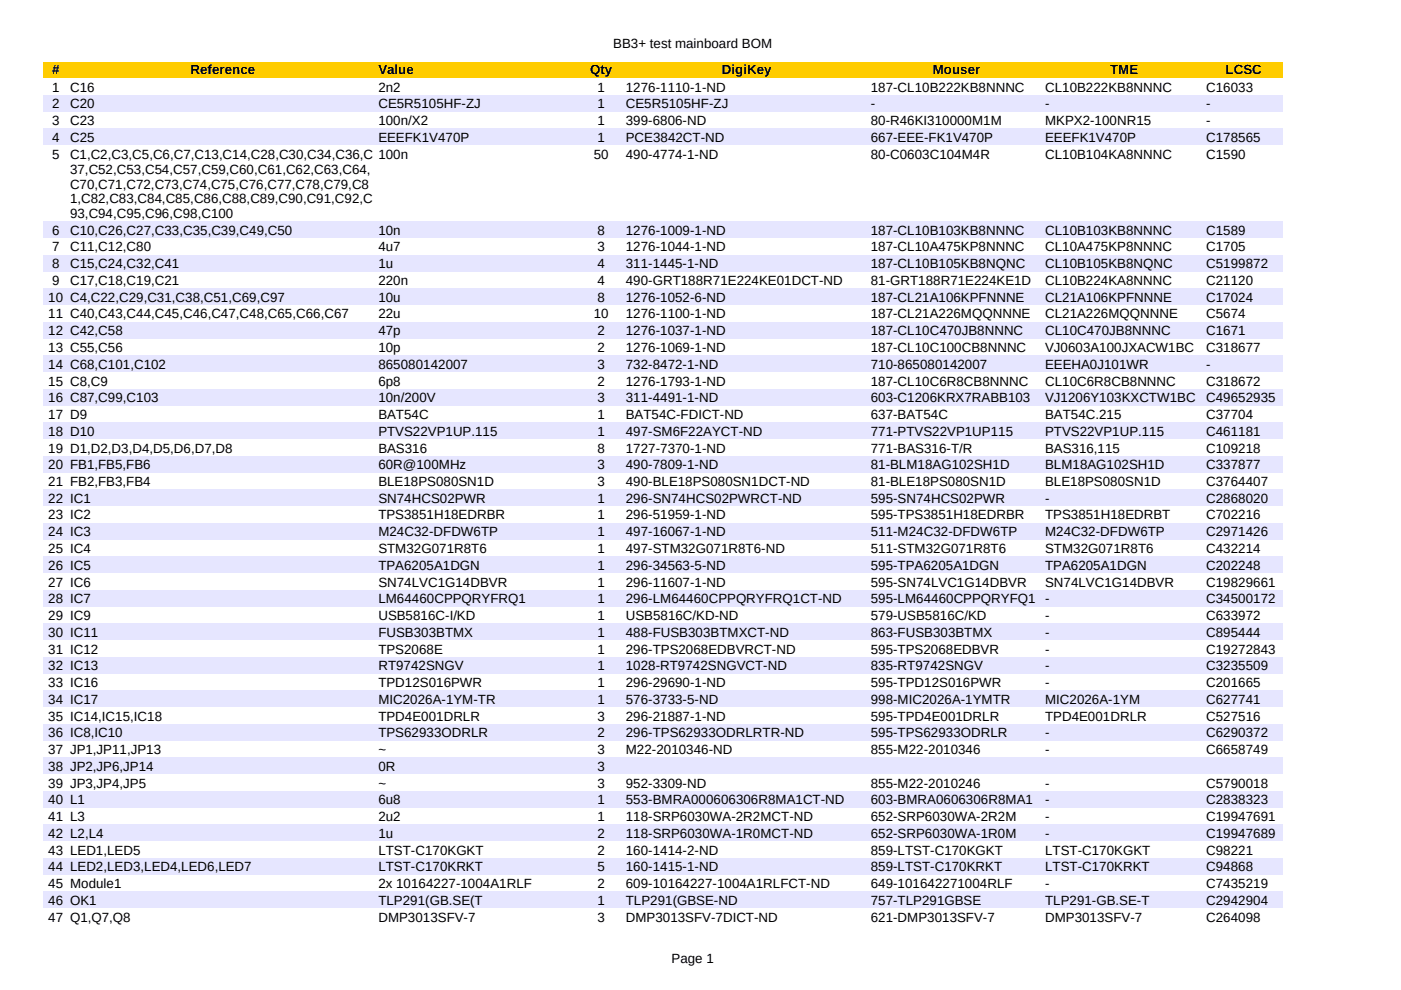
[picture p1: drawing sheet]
<svg xmlns="http://www.w3.org/2000/svg" width="297mm" height="210mm" viewBox="0 0 297 210" stroke-linecap="round" stroke-linejoin="round" font-family="sans-serif">
<defs><g id="words">
<g font-size="2.8">
<text x="130" y="10.2">BB3+ test mainboard BOM</text>
<text x="11" y="15.7">#</text>
<text x="40.4" y="15.7">Reference</text>
<text x="80.2" y="15.7">Value</text>
<text x="125.1" y="15.7">Qty</text>
<text x="153.1" y="15.7">DigiKey</text>
<text x="197.8" y="15.7">Mouser</text>
<text x="235.4" y="15.7">TME</text>
<text x="259.9" y="15.7">LCSC</text>
<text x="11" y="19.4">1</text>
<text x="11" y="23">2</text>
<text x="14.9" y="19.4">C16</text>
<text x="14.9" y="23">C20</text>
<text x="80.2" y="19.4">2n2</text>
<text x="80.2" y="23">CE5R5105HF-ZJ</text>
<text x="126.6" y="19.4">1</text>
<text x="126.6" y="23">1</text>
<text x="132.7" y="19.4">1276-1110-1-ND</text>
<text x="132.7" y="23">CE5R5105HF-ZJ</text>
<text x="184.6" y="19.4">187-CL10B222KB8NNNC</text>
<text x="184.6" y="23">-</text>
<text x="221.6" y="19.4">CL10B222KB8NNNC</text>
<text x="221.6" y="23">-</text>
<text x="255.7" y="19.4">C16033</text>
<text x="255.7" y="23">-</text>
<text x="11" y="26.5">3</text>
<text x="14.9" y="26.5">C23</text>
<text x="80.2" y="26.5">100n/X2</text>
<text x="126.6" y="26.5">1</text>
<text x="132.7" y="26.5">399-6806-ND</text>
<text x="184.6" y="26.5">80-R46KI310000M1M</text>
<text x="221.6" y="26.5">MKPX2-100NR15</text>
<text x="255.7" y="26.5">-</text>
<text x="11" y="30.1">4</text>
<text x="11" y="33.6">5</text>
<text x="14.9" y="30.1">C25</text>
<text x="14.9" y="33.7">C1,C2,C3,C5,C6,C7,C13,C14,C28,C30,C34,C36,C 100n</text>
<text x="80.2" y="30.1">EEEFK1V470P</text>
<text x="125.9" y="33.6">50</text>
<text x="126.6" y="30.1">1</text>
<text x="132.7" y="30.1">PCE3842CT-ND</text>
<text x="132.7" y="33.6">490-4774-1-ND</text>
<text x="184.6" y="30.1">667-EEE-FK1V470P</text>
<text x="184.6" y="33.6">80-C0603C104M4R</text>
<text x="221.6" y="30.1">EEEFK1V470P</text>
<text x="221.6" y="33.6">CL10B104KA8NNNC</text>
<text x="255.7" y="30.1">C178565</text>
<text x="255.7" y="33.6">C1590</text>
<text x="14.9" y="36.8">37,C52,C53,C54,C57,C59,C60,C61,C62,C63,C64,</text>
<text x="14.9" y="40">C70,C71,C72,C73,C74,C75,C76,C77,C78,C79,C8</text>
<text x="14.9" y="43.1">1,C82,C83,C84,C85,C86,C88,C89,C90,C91,C92,C</text>
<text x="14.9" y="46.3">93,C94,C95,C96,C98,C100</text>
<text x="11" y="49.8">6</text>
<text x="11" y="53.3">7</text>
<text x="14.9" y="49.8">C10,C26,C27,C33,C35,C39,C49,C50</text>
<text x="14.9" y="53.3">C11,C12,C80</text>
<text x="80.2" y="49.8">10n</text>
<text x="80.2" y="53.3">4u7</text>
<text x="126.6" y="49.8">8</text>
<text x="126.6" y="53.3">3</text>
<text x="132.7" y="49.8">1276-1009-1-ND</text>
<text x="132.7" y="53.3">1276-1044-1-ND</text>
<text x="184.6" y="49.8">187-CL10B103KB8NNNC</text>
<text x="184.6" y="53.3">187-CL10A475KP8NNNC</text>
<text x="221.6" y="49.8">CL10B103KB8NNNC</text>
<text x="221.6" y="53.3">CL10A475KP8NNNC</text>
<text x="255.7" y="49.8">C1589</text>
<text x="255.7" y="53.3">C1705</text>
<text x="11" y="56.9">8</text>
<text x="14.9" y="56.9">C15,C24,C32,C41</text>
<text x="80.2" y="56.9">1u</text>
<text x="126.6" y="56.9">4</text>
<text x="132.7" y="56.9">311-1445-1-ND</text>
<text x="184.6" y="56.9">187-CL10B105KB8NQNC</text>
<text x="221.6" y="56.9">CL10B105KB8NQNC</text>
<text x="255.7" y="56.9">C5199872</text>
<text x="10.2" y="64">10 C4,C22,C29,C31,C38,C51,C69,C97</text>
<text x="11" y="60.4">9</text>
<text x="14.9" y="60.4">C17,C18,C19,C21</text>
<text x="80.2" y="60.4">220n</text>
<text x="80.2" y="64">10u</text>
<text x="126.6" y="60.4">4</text>
<text x="126.6" y="64">8</text>
<text x="132.7" y="60.4">490-GRT188R71E224KE01DCT-ND</text>
<text x="132.7" y="64">1276-1052-6-ND</text>
<text x="184.6" y="60.4">81-GRT188R71E224KE1D</text>
<text x="184.6" y="64">187-CL21A106KPFNNNE</text>
<text x="221.6" y="60.4">CL10B224KA8NNNC</text>
<text x="221.6" y="64">CL21A106KPFNNNE</text>
<text x="255.7" y="60.4">C21120</text>
<text x="255.7" y="64">C17024</text>
<text x="10.2" y="67.5">11 C40,C43,C44,C45,C46,C47,C48,C65,C66,C67</text>
<text x="10.2" y="71.1">12 C42,C58</text>
<text x="80.2" y="67.5">22u</text>
<text x="80.2" y="71.1">47p</text>
<text x="125.9" y="67.5">10</text>
<text x="126.6" y="71.1">2</text>
<text x="132.7" y="67.5">1276-1100-1-ND</text>
<text x="132.7" y="71.1">1276-1037-1-ND</text>
<text x="184.6" y="67.5">187-CL21A226MQQNNNE</text>
<text x="184.6" y="71.1">187-CL10C470JB8NNNC</text>
<text x="221.6" y="67.5">CL21A226MQQNNNE</text>
<text x="221.6" y="71.1">CL10C470JB8NNNC</text>
<text x="255.7" y="67.5">C5674</text>
<text x="255.7" y="71.1">C1671</text>
<text x="10.2" y="74.6">13 C55,C56</text>
<text x="80.2" y="74.6">10p</text>
<text x="126.6" y="74.6">2</text>
<text x="132.7" y="74.6">1276-1069-1-ND</text>
<text x="184.6" y="74.6">187-CL10C100CB8NNNC</text>
<text x="221.6" y="74.6">VJ0603A100JXACW1BC</text>
<text x="255.7" y="74.6">C318677</text>
<text x="10.2" y="78.2">14 C68,C101,C102</text>
<text x="10.2" y="81.7">15 C8,C9</text>
<text x="80.2" y="78.2">865080142007</text>
<text x="80.2" y="81.7">6p8</text>
<text x="126.6" y="78.2">3</text>
<text x="126.6" y="81.7">2</text>
<text x="132.7" y="78.2">732-8472-1-ND</text>
<text x="132.7" y="81.7">1276-1793-1-ND</text>
<text x="184.6" y="78.2">710-865080142007</text>
<text x="184.6" y="81.7">187-CL10C6R8CB8NNNC</text>
<text x="221.6" y="78.2">EEEHA0J101WR</text>
<text x="221.6" y="81.7">CL10C6R8CB8NNNC</text>
<text x="255.7" y="78.2">-</text>
<text x="255.7" y="81.7">C318672</text>
<text x="10.2" y="85.3">16 C87,C99,C103</text>
<text x="10.2" y="88.8">17 D9</text>
<text x="80.2" y="85.3">10n/200V</text>
<text x="80.2" y="88.8">BAT54C</text>
<text x="126.6" y="85.3">3</text>
<text x="126.6" y="88.8">1</text>
<text x="132.7" y="85.3">311-4491-1-ND</text>
<text x="132.7" y="88.8">BAT54C-FDICT-ND</text>
<text x="184.6" y="85.3">603-C1206KRX7RABB103</text>
<text x="184.6" y="88.8">637-BAT54C</text>
<text x="221.6" y="85.3">VJ1206Y103KXCTW1BC</text>
<text x="221.6" y="88.8">BAT54C.215</text>
<text x="255.7" y="85.3">C49652935</text>
<text x="255.7" y="88.8">C37704</text>
<text x="10.2" y="92.4">18 D10</text>
<text x="10.2" y="96">19 D1,D2,D3,D4,D5,D6,D7,D8</text>
<text x="80.2" y="92.4">PTVS22VP1UP.115</text>
<text x="80.2" y="96">BAS316</text>
<text x="126.6" y="92.4">1</text>
<text x="126.6" y="96">8</text>
<text x="132.7" y="92.4">497-SM6F22AYCT-ND</text>
<text x="132.7" y="96">1727-7370-1-ND</text>
<text x="184.6" y="92.4">771-PTVS22VP1UP115</text>
<text x="184.6" y="96">771-BAS316-T/R</text>
<text x="221.6" y="92.4">PTVS22VP1UP.115</text>
<text x="221.6" y="96">BAS316,115</text>
<text x="255.7" y="92.4">C461181</text>
<text x="255.7" y="96">C109218</text>
<text x="10.2" y="99.5">20 FB1,FB5,FB6</text>
<text x="80.2" y="99.5">60R@100MHz</text>
<text x="126.6" y="99.5">3</text>
<text x="132.7" y="99.5">490-7809-1-ND</text>
<text x="184.6" y="99.5">81-BLM18AG102SH1D</text>
<text x="221.6" y="99.5">BLM18AG102SH1D</text>
<text x="255.7" y="99.5">C337877</text>
<text x="10.2" y="103">21 FB2,FB3,FB4</text>
<text x="10.2" y="106.6">22 IC1</text>
<text x="80.2" y="103">BLE18PS080SN1D</text>
<text x="80.2" y="106.6">SN74HCS02PWR</text>
<text x="126.6" y="103">3</text>
<text x="126.6" y="106.6">1</text>
<text x="132.7" y="103">490-BLE18PS080SN1DCT-ND</text>
<text x="132.7" y="106.6">296-SN74HCS02PWRCT-ND</text>
<text x="184.6" y="103">81-BLE18PS080SN1D</text>
<text x="184.6" y="106.6">595-SN74HCS02PWR</text>
<text x="221.6" y="103">BLE18PS080SN1D</text>
<text x="221.6" y="106.6">-</text>
<text x="255.7" y="103">C3764407</text>
<text x="255.7" y="106.6">C2868020</text>
<text x="10.2" y="110.1">23 IC2</text>
<text x="10.2" y="113.7">24 IC3</text>
<text x="80.2" y="110.1">TPS3851H18EDRBR</text>
<text x="80.2" y="113.7">M24C32-DFDW6TP</text>
<text x="126.6" y="110.1">1</text>
<text x="126.6" y="113.7">1</text>
<text x="132.7" y="110.1">296-51959-1-ND</text>
<text x="132.7" y="113.7">497-16067-1-ND</text>
<text x="184.6" y="110.1">595-TPS3851H18EDRBR</text>
<text x="184.6" y="113.7">511-M24C32-DFDW6TP</text>
<text x="221.6" y="110.1">TPS3851H18EDRBT</text>
<text x="221.6" y="113.7">M24C32-DFDW6TP</text>
<text x="255.7" y="110.1">C702216</text>
<text x="255.7" y="113.7">C2971426</text>
<text x="10.2" y="117.3">25 IC4</text>
<text x="80.2" y="117.3">STM32G071R8T6</text>
<text x="126.6" y="117.3">1</text>
<text x="132.7" y="117.3">497-STM32G071R8T6-ND</text>
<text x="184.6" y="117.3">511-STM32G071R8T6</text>
<text x="221.6" y="117.3">STM32G071R8T6</text>
<text x="255.7" y="117.3">C432214</text>
<text x="10.2" y="120.8">26 IC5</text>
<text x="10.2" y="124.4">27 IC6</text>
<text x="80.2" y="120.8">TPA6205A1DGN</text>
<text x="80.2" y="124.4">SN74LVC1G14DBVR</text>
<text x="126.6" y="120.8">1</text>
<text x="126.6" y="124.4">1</text>
<text x="132.7" y="120.8">296-34563-5-ND</text>
<text x="132.7" y="124.4">296-11607-1-ND</text>
<text x="184.6" y="120.8">595-TPA6205A1DGN</text>
<text x="184.6" y="124.4">595-SN74LVC1G14DBVR</text>
<text x="221.6" y="120.8">TPA6205A1DGN</text>
<text x="221.6" y="124.4">SN74LVC1G14DBVR</text>
<text x="255.7" y="120.8">C202248</text>
<text x="255.7" y="124.4">C19829661</text>
<text x="10.2" y="127.9">28 IC7</text>
<text x="10.2" y="131.5">29 IC9</text>
<text x="80.2" y="127.9">LM64460CPPQRYFRQ1</text>
<text x="80.2" y="131.5">USB5816C-I/KD</text>
<text x="126.6" y="127.9">1</text>
<text x="126.6" y="131.5">1</text>
<text x="132.7" y="127.9">296-LM64460CPPQRYFRQ1CT-ND</text>
<text x="132.7" y="131.5">USB5816C/KD-ND</text>
<text x="184.6" y="127.9">595-LM64460CPPQRYFQ1</text>
<text x="184.6" y="131.5">579-USB5816C/KD</text>
<text x="221.6" y="127.9">-</text>
<text x="221.6" y="131.5">-</text>
<text x="255.7" y="127.9">C34500172</text>
<text x="255.7" y="131.5">C633972</text>
<text x="10.2" y="135">30 IC11</text>
<text x="80.2" y="135">FUSB303BTMX</text>
<text x="126.6" y="135">1</text>
<text x="132.7" y="135">488-FUSB303BTMXCT-ND</text>
<text x="184.6" y="135">863-FUSB303BTMX</text>
<text x="221.6" y="135">-</text>
<text x="255.7" y="135">C895444</text>
<text x="10.2" y="138.6">31 IC12</text>
<text x="10.2" y="142.1">32 IC13</text>
<text x="80.2" y="138.6">TPS2068E</text>
<text x="80.2" y="142.1">RT9742SNGV</text>
<text x="126.6" y="138.6">1</text>
<text x="126.6" y="142.1">1</text>
<text x="132.7" y="138.6">296-TPS2068EDBVRCT-ND</text>
<text x="132.7" y="142.1">1028-RT9742SNGVCT-ND</text>
<text x="184.6" y="138.6">595-TPS2068EDBVR</text>
<text x="184.6" y="142.1">835-RT9742SNGV</text>
<text x="221.6" y="138.6">-</text>
<text x="221.6" y="142.1">-</text>
<text x="255.7" y="138.6">C19272843</text>
<text x="255.7" y="142.1">C3235509</text>
<text x="10.2" y="145.7">33 IC16</text>
<text x="10.2" y="149.2">34 IC17</text>
<text x="80.2" y="145.7">TPD12S016PWR</text>
<text x="80.2" y="149.2">MIC2026A-1YM-TR</text>
<text x="126.6" y="145.7">1</text>
<text x="126.6" y="149.2">1</text>
<text x="132.7" y="145.7">296-29690-1-ND</text>
<text x="132.7" y="149.2">576-3733-5-ND</text>
<text x="184.6" y="145.7">595-TPD12S016PWR</text>
<text x="184.6" y="149.2">998-MIC2026A-1YMTR</text>
<text x="221.6" y="145.7">-</text>
<text x="221.6" y="149.2">MIC2026A-1YM</text>
<text x="255.7" y="145.7">C201665</text>
<text x="255.7" y="149.2">C627741</text>
<text x="10.2" y="152.8">35 IC14,IC15,IC18</text>
<text x="80.2" y="152.8">TPD4E001DRLR</text>
<text x="126.6" y="152.8">3</text>
<text x="132.7" y="152.8">296-21887-1-ND</text>
<text x="184.6" y="152.8">595-TPD4E001DRLR</text>
<text x="221.6" y="152.8">TPD4E001DRLR</text>
<text x="255.7" y="152.8">C527516</text>
<text x="10.2" y="156.3">36 IC8,IC10</text>
<text x="10.2" y="159.9">37 JP1,JP11,JP13</text>
<text x="80.2" y="156.3">TPS62933ODRLR</text>
<text x="80.2" y="159.9">~</text>
<text x="126.6" y="156.3">2</text>
<text x="126.6" y="159.9">3</text>
<text x="132.7" y="156.3">296-TPS62933ODRLRTR-ND</text>
<text x="132.7" y="159.9">M22-2010346-ND</text>
<text x="184.6" y="156.3">595-TPS62933ODRLR</text>
<text x="184.6" y="159.9">855-M22-2010346</text>
<text x="221.6" y="156.3">-</text>
<text x="221.6" y="159.9">-</text>
<text x="255.7" y="156.3">C6290372</text>
<text x="255.7" y="159.9">C6658749</text>
<text x="10.2" y="163.4">38 JP2,JP6,JP14</text>
<text x="10.2" y="167">39 JP3,JP4,JP5</text>
<text x="80.2" y="163.4">0R</text>
<text x="80.2" y="167">~</text>
<text x="126.6" y="163.4">3</text>
<text x="126.6" y="167">3</text>
<text x="132.7" y="167">952-3309-ND</text>
<text x="184.6" y="167">855-M22-2010246</text>
<text x="221.6" y="167">-</text>
<text x="255.7" y="167">C5790018</text>
<text x="10.2" y="170.5">40 L1</text>
<text x="80.2" y="170.5">6u8</text>
<text x="126.6" y="170.5">1</text>
<text x="132.7" y="170.5">553-BMRA000606306R8MA1CT-ND</text>
<text x="184.6" y="170.5">603-BMRA0606306R8MA1</text>
<text x="221.6" y="170.5">-</text>
<text x="255.7" y="170.5">C2838323</text>
<text x="10.2" y="174.1">41 L3</text>
<text x="10.2" y="177.6">42 L2,L4</text>
<text x="80.2" y="174.1">2u2</text>
<text x="80.2" y="177.6">1u</text>
<text x="126.6" y="174.1">1</text>
<text x="126.6" y="177.6">2</text>
<text x="132.7" y="174.1">118-SRP6030WA-2R2MCT-ND</text>
<text x="132.7" y="177.6">118-SRP6030WA-1R0MCT-ND</text>
<text x="184.6" y="174.1">652-SRP6030WA-2R2M</text>
<text x="184.6" y="177.6">652-SRP6030WA-1R0M</text>
<text x="221.6" y="174.1">-</text>
<text x="221.6" y="177.6">-</text>
<text x="255.7" y="174.1">C19947691</text>
<text x="255.7" y="177.6">C19947689</text>
<text x="10.2" y="181.2">43 LED1,LED5</text>
<text x="10.2" y="184.7">44 LED2,LED3,LED4,LED6,LED7</text>
<text x="80.2" y="181.2">LTST-C170KGKT</text>
<text x="80.2" y="184.7">LTST-C170KRKT</text>
<text x="126.6" y="181.2">2</text>
<text x="126.6" y="184.7">5</text>
<text x="132.7" y="181.2">160-1414-2-ND</text>
<text x="132.7" y="184.7">160-1415-1-ND</text>
<text x="184.6" y="181.2">859-LTST-C170KGKT</text>
<text x="184.6" y="184.7">859-LTST-C170KRKT</text>
<text x="221.6" y="181.2">LTST-C170KGKT</text>
<text x="221.6" y="184.7">LTST-C170KRKT</text>
<text x="255.7" y="181.2">C98221</text>
<text x="255.7" y="184.7">C94868</text>
<text x="10.2" y="188.3">45 Module1</text>
<text x="10.2" y="191.8">46 OK1</text>
<text x="80.2" y="188.3">2x 10164227-1004A1RLF</text>
<text x="80.2" y="191.8">TLP291(GB.SE(T</text>
<text x="126.6" y="188.3">2</text>
<text x="126.6" y="191.8">1</text>
<text x="132.7" y="188.3">609-10164227-1004A1RLFCT-ND</text>
<text x="132.7" y="191.8">TLP291(GBSE-ND</text>
<text x="184.6" y="188.3">649-101642271004RLF</text>
<text x="184.6" y="191.8">757-TLP291GBSE</text>
<text x="221.6" y="188.3">-</text>
<text x="221.6" y="191.8">TLP291-GB.SE-T</text>
<text x="255.7" y="188.3">C7435219</text>
<text x="255.7" y="191.8">C2942904</text>
<text x="10.2" y="195.4">47 Q1,Q7,Q8</text>
<text x="80.2" y="195.4">DMP3013SFV-7</text>
<text x="126.6" y="195.4">3</text>
<text x="132.7" y="195.4">DMP3013SFV-7DICT-ND</text>
<text x="184.6" y="195.4">621-DMP3013SFV-7</text>
<text x="221.6" y="195.4">DMP3013SFV-7</text>
<text x="255.7" y="195.4">C264098</text>
<text x="142.4" y="204.2">Page 1</text>
</g>
</g></defs>
<path d="M9.1 13.2h262.9v3.3h-262.9z" fill-rule="evenodd" fill="#fc0"/>
<g fill="#e6e6ff">
<path d="M9.1 20.1h262.9v3.6h-262.9z" fill-rule="evenodd"/>
<path d="M9.1 27.2h262.9v3.6h-262.9z" fill-rule="evenodd"/>
<path d="M9.1 47h262.9v3.5h-262.9z" fill-rule="evenodd"/>
<path d="M9.1 54h262.9v3.6h-262.9z" fill-rule="evenodd"/>
<path d="M9.1 61.1h262.9v3.6h-262.9z" fill-rule="evenodd"/>
<path d="M9.1 68.3h262.9v3.5h-262.9z" fill-rule="evenodd"/>
<path d="M9.1 75.4h262.9v3.5h-262.9z" fill-rule="evenodd"/>
<path d="M9.1 82.5h262.9v3.5h-262.9z" fill-rule="evenodd"/>
<path d="M9.1 89.6h262.9v3.5h-262.9z" fill-rule="evenodd"/>
<path d="M9.1 96.7h262.9v3.5h-262.9z" fill-rule="evenodd"/>
<path d="M9.1 103.8h262.9v3.5h-262.9z" fill-rule="evenodd"/>
<path d="M9.1 110.9h262.9v3.5h-262.9z" fill-rule="evenodd"/>
<path d="M9.1 118h262.9v3.5h-262.9z" fill-rule="evenodd"/>
<path d="M9.1 125.1h262.9v3.5h-262.9z" fill-rule="evenodd"/>
<path d="M9.1 132.2h262.9v3.5h-262.9z" fill-rule="evenodd"/>
<path d="M9.1 139.3h262.9v3.5h-262.9z" fill-rule="evenodd"/>
<path d="M9.1 146.4h262.9v3.5h-262.9z" fill-rule="evenodd"/>
<path d="M9.1 153.5h262.9v3.5h-262.9z" fill-rule="evenodd"/>
<path d="M9.1 160.6h262.9v3.5h-262.9z" fill-rule="evenodd"/>
<path d="M9.1 167.7h262.9v3.5h-262.9z" fill-rule="evenodd"/>
<path d="M9.1 174.8h262.9v3.5h-262.9z" fill-rule="evenodd"/>
<path d="M9.1 181.9h262.9v3.6h-262.9z" fill-rule="evenodd"/>
<path d="M9.1 189h262.9v3.5h-262.9z" fill-rule="evenodd"/>
</g>
<use href="#words"/>
</svg>
